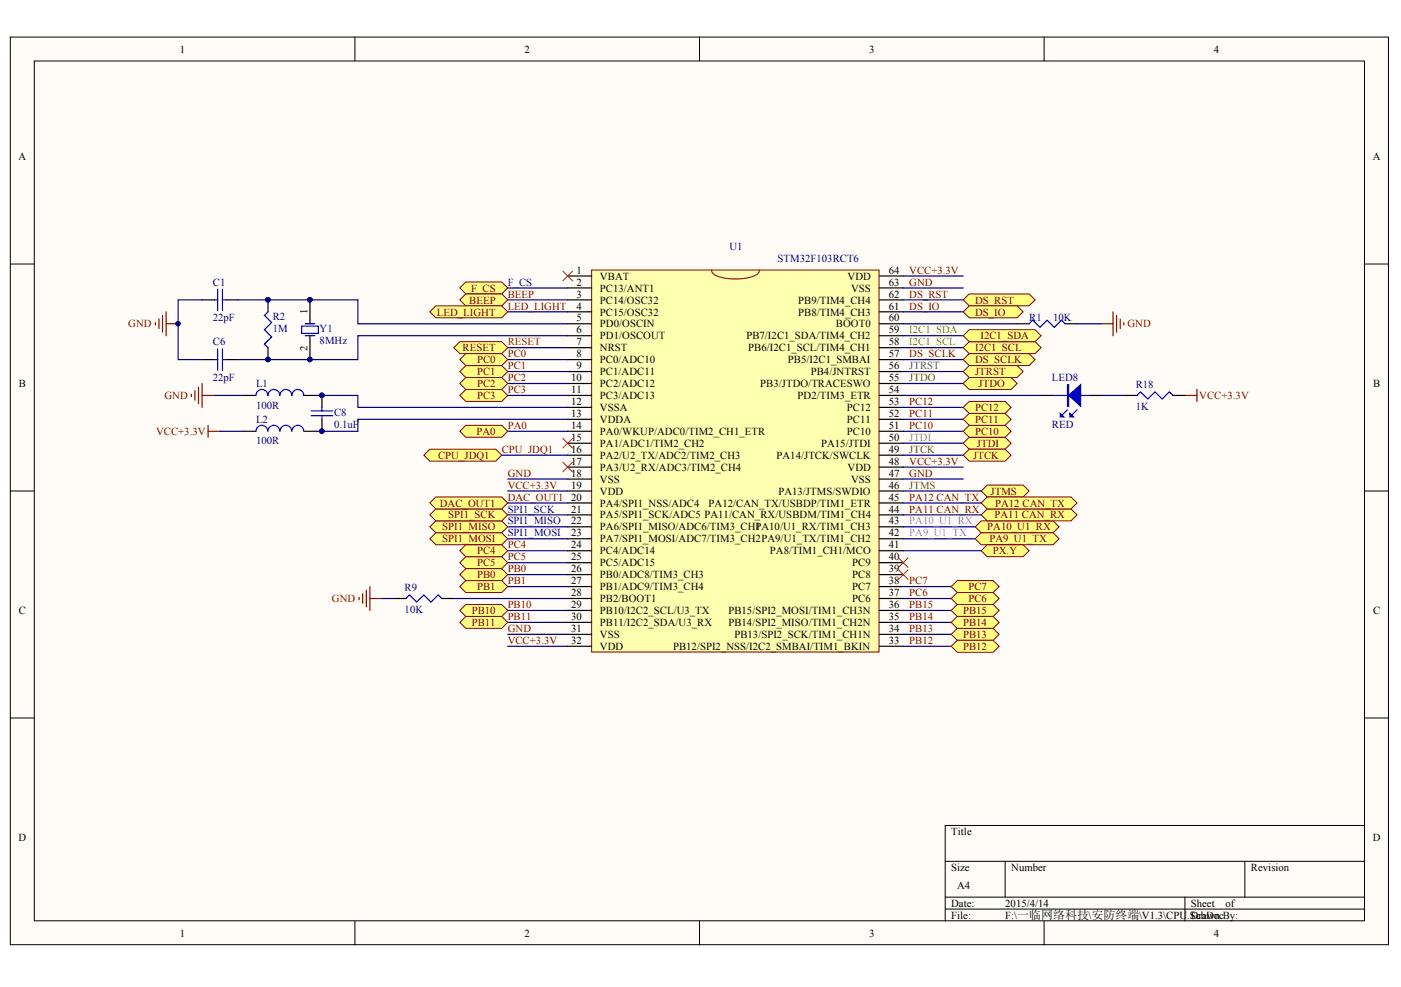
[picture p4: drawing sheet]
<svg xmlns="http://www.w3.org/2000/svg" width="287mm" height="202mm" viewBox="0 0 287 202" stroke-linecap="round" stroke-linejoin="round" font-family="sans-serif">
<defs><g id="words">
<g font-size="2.2">
<text x="36.8" y="10.8">1</text>
<text x="107.4" y="10.8">2</text>
<text x="177.9" y="10.8">3</text>
<text x="248.5" y="10.8">4</text>
<text x="3.8" y="32.8">A</text>
<text x="281" y="32.8">A</text>
<text x="118" y="56">1</text>
<text x="118" y="58.5">2</text>
<text x="122.8" y="57.3">VBAT</text>
<text x="122.8" y="59.7">PC13/ANT1</text>
<text x="173.5" y="57.3">VDD</text>
<text x="174.2" y="59.7">VSS</text>
<text x="182" y="58.5">63</text>
<text x="182" y="56">64</text>
<text x="63" y="64.4" transform="rotate(-90 63 64.4)">1</text>
<text x="118" y="60.9">3</text>
<text x="118" y="63.4">4</text>
<text x="118" y="65.8">5</text>
<text x="122.8" y="62.2">PC14/OSC32</text>
<text x="122.8" y="64.6">PC15/OSC32</text>
<text x="163.4" y="64.6">PB8/TIM4_CH3</text>
<text x="163.4" y="62.2">PB9/TIM4_CH4</text>
<text x="182" y="65.8">60</text>
<text x="182" y="63.4">61</text>
<text x="182" y="60.9">62</text>
<text x="63" y="71.8" transform="rotate(-90 63 71.8)">2</text>
<text x="118" y="68.3">6</text>
<text x="118" y="70.7">7</text>
<text x="122.8" y="67.1">PD0/OSCIN</text>
<text x="122.8" y="69.5">PD1/OSCOUT</text>
<text x="122.8" y="72">NRST</text>
<text x="152.8" y="69.5">PB7/I2C1_SDA/TIM4_CH2</text>
<text x="153.2" y="72">PB6/I2C1_SCL/TIM4_CH1</text>
<text x="171.1" y="67.1">BOOT0</text>
<text x="182" y="70.7">58</text>
<text x="182" y="68.3">59</text>
<text x="118" y="73.2">8</text>
<text x="118" y="75.6">9</text>
<text x="122.8" y="74.4">PC0/ADC10</text>
<text x="122.8" y="76.8">PC1/ADC11</text>
<text x="161.3" y="74.4">PB5/I2C1_SMBAI</text>
<text x="166" y="76.8">PB4/JNTRST</text>
<text x="182" y="75.6">56</text>
<text x="182" y="73.2">57</text>
<text x="3.8" y="79.3">B</text>
<text x="116.9" y="78">10</text>
<text x="116.9" y="80.5">11</text>
<text x="116.9" y="82.9">12</text>
<text x="122.8" y="79.3">PC2/ADC12</text>
<text x="122.8" y="81.7">PC3/ADC13</text>
<text x="155.6" y="79.3">PB3/JTDO/TRACESWO</text>
<text x="163.3" y="81.7">PD2/TIM3_ETR</text>
<text x="182" y="82.9">53</text>
<text x="182" y="80.5">54</text>
<text x="182" y="78">55</text>
<text x="281.1" y="79.3">B</text>
<text x="116.9" y="85.4">13</text>
<text x="116.9" y="87.8">14</text>
<text x="122.8" y="84.2">VSSA</text>
<text x="122.8" y="86.6">VDDA</text>
<text x="122.8" y="89.1">PA0/WKUP/ADC0/TIM2_CH1_ETR</text>
<text x="173.4" y="89.1">PC10</text>
<text x="173.4" y="86.6">PC11</text>
<text x="173.4" y="84.2">PC12</text>
<text x="182" y="87.8">51</text>
<text x="182" y="85.4">52</text>
<text x="116.9" y="90.3">15</text>
<text x="116.9" y="92.7">16</text>
<text x="116.9" y="95.2">17</text>
<text x="122.8" y="91.5">PA1/ADC1/TIM2_CH2</text>
<text x="122.8" y="94">PA2/U2_TX/ADC2/TIM2_CH3</text>
<text x="159" y="94">PA14/JTCK/SWCLK</text>
<text x="168.1" y="91.5">PA15/JTDI</text>
<text x="182" y="95.2">48</text>
<text x="182" y="92.7">49</text>
<text x="182" y="90.3">50</text>
<text x="116.9" y="97.6">18</text>
<text x="116.9" y="100.1">19</text>
<text x="122.8" y="96.4">PA3/U2_RX/ADC3/TIM2_CH4</text>
<text x="122.8" y="98.9">VSS</text>
<text x="122.8" y="101.3">VDD</text>
<text x="159.3" y="101.3">PA13/JTMS/SWDIO</text>
<text x="173.5" y="96.4">VDD</text>
<text x="174.2" y="98.9">VSS</text>
<text x="182" y="100.1">46</text>
<text x="182" y="97.6">47</text>
<text x="116.9" y="102.5">20</text>
<text x="116.9" y="105">21</text>
<text x="116.9" y="107.4">22</text>
<text x="122.8" y="103.8">PA4/SPI1_NSS/ADC4</text>
<text x="122.8" y="106.2">PA5/SPI1_SCK/ADC5 PA11/CAN_RX/USBDM/TIM1_CH4</text>
<text x="145.1" y="103.8">PA12/CAN_TX/USBDP/TIM1_ETR</text>
<text x="182" y="107.4">43</text>
<text x="182" y="105">44</text>
<text x="182" y="102.5">45</text>
<text x="116.9" y="109.9">23</text>
<text x="116.9" y="112.3">24</text>
<text x="122.8" y="108.6">PA6/SPI1_MISO/ADC6/TIM3_CH1</text>
<text x="122.8" y="111.1">PA7/SPI1_MOSI/ADC7/TIM3_CH2PA9/U1_TX/TIM1_CH2</text>
<text x="122.8" y="113.5">PC4/ADC14</text>
<text x="154.6" y="108.6">PA10/U1_RX/TIM1_CH3</text>
<text x="157.6" y="113.5">PA8/TIM1_CH1/MCO</text>
<text x="182" y="112.3">41</text>
<text x="182" y="109.9">42</text>
<text x="116.9" y="114.8">25</text>
<text x="116.9" y="117.2">26</text>
<text x="116.9" y="119.7">27</text>
<text x="122.8" y="116">PC5/ADC15</text>
<text x="122.8" y="118.4">PB0/ADC8/TIM3_CH3</text>
<text x="174.5" y="118.4">PC8</text>
<text x="174.5" y="116">PC9</text>
<text x="182" y="119.7">38</text>
<text x="182" y="117.2">39</text>
<text x="182" y="114.8">40</text>
<text x="3.8" y="125.8">C</text>
<text x="116.9" y="122.1">28</text>
<text x="116.9" y="124.6">29</text>
<text x="122.8" y="120.9">PB1/ADC9/TIM3_CH4</text>
<text x="122.8" y="123.3">PB2/BOOT1</text>
<text x="122.8" y="125.8">PB10/I2C2_SCL/U3_TX</text>
<text x="149.1" y="125.8">PB15/SPI2_MOSI/TIM1_CH3N</text>
<text x="174.5" y="123.3">PC6</text>
<text x="174.5" y="120.9">PC7</text>
<text x="182" y="124.6">36</text>
<text x="182" y="122.1">37</text>
<text x="281.1" y="125.8">C</text>
<text x="116.9" y="127">30</text>
<text x="116.9" y="129.5">31</text>
<text x="116.9" y="131.9">32</text>
<text x="122.8" y="128.2">PB11/I2C2_SDA/U3_RX</text>
<text x="122.8" y="130.7">VSS</text>
<text x="149.1" y="128.2">PB14/SPI2_MISO/TIM1_CH2N</text>
<text x="150.3" y="130.7">PB13/SPI2_SCK/TIM1_CH1N</text>
<text x="182" y="131.9">33</text>
<text x="182" y="129.5">34</text>
<text x="182" y="127">35</text>
<text x="122.8" y="133.1">VDD</text>
<text x="137.8" y="133.1">PB12/SPI2_NSS/I2C2_SMBAI/TIM1_BKIN</text>
<text x="3.8" y="172.2">D</text>
<text x="194.7" y="171">Title</text>
<text x="281" y="172.2">D</text>
<text x="194.7" y="178.4">Size</text>
<text x="207" y="178.4">Number</text>
<text x="256.1" y="178.4">Revision</text>
<text x="194.7" y="185.7">Date:</text>
<text x="195.9" y="182">A4</text>
<text x="205.8" y="185.7">2015/4/14</text>
<text x="243.8" y="185.7">Sheet</text>
<text x="250.9" y="185.7">of</text>
<text x="36.8" y="191.8">1</text>
<text x="107.4" y="191.8">2</text>
<text x="177.9" y="191.8">3</text>
<text x="194.7" y="188.2">File:</text>
<text x="205.8" y="188.2">F:\一临网络科技\安防终端\V1.3\CPU.SchDoc</text>
<text x="243.8" y="188.2">Drawn By:</text>
<text x="248.5" y="191.8">4</text>
</g>
<g font-size="2.2" fill="#000080">
<text x="149.3" y="51.1">U1</text>
<text x="159.2" y="53.6">STM32F103RCT6</text>
<text x="43.6" y="58.5">C1</text>
<text x="43.6" y="65.8">22pF</text>
<text x="55.8" y="65.6">R2</text>
<text x="210.7" y="65.8">R1</text>
<text x="215.6" y="65.8">10K</text>
<text x="43.6" y="70.7">C6</text>
<text x="55.8" y="68">1M</text>
<text x="65.4" y="68">Y1</text>
<text x="65.4" y="70.5">8MHz</text>
<text x="43.6" y="78">22pF</text>
<text x="52.4" y="79.3">L1</text>
<text x="52.4" y="83.7">100R</text>
<text x="215.3" y="78">LED8</text>
<text x="232.5" y="79.5">R18</text>
<text x="232.5" y="83.9">1K</text>
<text x="52.4" y="86.6">L2</text>
<text x="68.4" y="85.1">C8</text>
<text x="68.4" y="87.6">0.1uF</text>
<text x="215.3" y="87.6">RED</text>
<text x="52.4" y="91">100R</text>
<text x="82.8" y="121.1">R9</text>
<text x="82.8" y="125.5">10K</text>
</g>
<g font-size="2.2" fill="#800000">
<text x="96.4" y="59.7">F_CS</text>
<text x="186.1" y="56">VCC+3.3V</text>
<text x="186.1" y="58.5">GND</text>
<text x="89.4" y="64.6">LED_LIGHT</text>
<text x="96.1" y="62.2">BEEP</text>
<text x="103.9" y="60.9">BEEP</text>
<text x="103.9" y="63.4">LED_LIGHT</text>
<text x="186.1" y="60.9">DS_RST</text>
<text x="186.1" y="63.4">DS_IO</text>
<text x="199.6" y="62.2">DS_RST</text>
<text x="199.6" y="64.6">DS_IO</text>
<text x="26.2" y="67.1">GND</text>
<text x="94.7" y="72">RESET</text>
<text x="199.6" y="72">I2C1_SCL</text>
<text x="200.7" y="69.5">I2C1_SDA</text>
<text x="230.8" y="67.1">GND</text>
<text x="97.7" y="76.8">PC1</text>
<text x="97.7" y="74.4">PC0</text>
<text x="103.9" y="73.2">PC0</text>
<text x="103.9" y="75.6">PC1</text>
<text x="186.1" y="73.2">DS_SCLK</text>
<text x="199.6" y="74.4">DS_SCLK</text>
<text x="199.6" y="76.8">JTRST</text>
<text x="33.6" y="81.7">GND</text>
<text x="97.7" y="81.7">PC3</text>
<text x="97.7" y="79.3">PC2</text>
<text x="103.9" y="78">PC2</text>
<text x="103.9" y="80.5">PC3</text>
<text x="186.1" y="82.9">PC12</text>
<text x="200.3" y="79.3">JTDO</text>
<text x="245.5" y="81.7">VCC+3.3V</text>
<text x="32" y="89.1">VCC+3.3V</text>
<text x="97.5" y="89.1">PA0</text>
<text x="103.9" y="87.8">PA0</text>
<text x="186.1" y="87.8">PC10</text>
<text x="186.1" y="85.4">PC11</text>
<text x="199.6" y="89.1">PC10</text>
<text x="199.6" y="86.6">PC11</text>
<text x="199.6" y="84.2">PC12</text>
<text x="89.7" y="94">CPU_JDQ1</text>
<text x="102.7" y="92.7">CPU_JDQ1</text>
<text x="186.1" y="95.2">VCC+3.3V</text>
<text x="199.2" y="94">JTCK</text>
<text x="200" y="91.5">JTDI</text>
<text x="103.9" y="100.1">VCC+3.3V</text>
<text x="103.9" y="97.6">GND</text>
<text x="186.1" y="97.6">GND</text>
<text x="202.8" y="101.3">JTMS</text>
<text x="90" y="103.8">DAC_OUT1</text>
<text x="91.8" y="106.2">SPI1_SCK</text>
<text x="103.9" y="102.5">DAC_OUT1</text>
<text x="186.1" y="102.5">PA12 CAN_TX</text>
<text x="186.1" y="105">PA11 CAN_RX</text>
<text x="203.6" y="106.2">PA11 CAN_RX</text>
<text x="203.7" y="103.8">PA12 CAN_TX</text>
<text x="90.5" y="108.6">SPI1_MISO</text>
<text x="90.5" y="111.1">SPI1_MOSI</text>
<text x="97.7" y="113.5">PC4</text>
<text x="103.9" y="112.3">PC4</text>
<text x="202.1" y="108.6">PA10_U1_RX</text>
<text x="202.5" y="111.1">PA9_U1_TX</text>
<text x="203.3" y="113.5">PX.Y</text>
<text x="97.7" y="116">PC5</text>
<text x="97.7" y="118.4">PB0</text>
<text x="103.9" y="114.8">PC5</text>
<text x="103.9" y="117.2">PB0</text>
<text x="103.9" y="119.7">PB1</text>
<text x="186.1" y="119.7">PC7</text>
<text x="68" y="123.3">GND</text>
<text x="96.6" y="125.8">PB10</text>
<text x="97.7" y="120.9">PB1</text>
<text x="103.9" y="124.6">PB10</text>
<text x="186.1" y="124.6">PB15</text>
<text x="186.1" y="122.1">PC6</text>
<text x="197.2" y="125.8">PB15</text>
<text x="198.3" y="120.9">PC7</text>
<text x="198.3" y="123.3">PC6</text>
<text x="96.6" y="128.2">PB11</text>
<text x="103.9" y="131.9">VCC+3.3V</text>
<text x="103.9" y="129.5">GND</text>
<text x="103.9" y="127">PB11</text>
<text x="186.1" y="131.9">PB12</text>
<text x="186.1" y="129.5">PB13</text>
<text x="186.1" y="127">PB14</text>
<text x="197.2" y="128.2">PB14</text>
<text x="197.2" y="130.7">PB13</text>
<text x="197.2" y="133.1">PB12</text>
</g>
<g font-size="2.2" fill="#0000bf">
<text x="103.9" y="58.5">F_CS</text>
<text x="103.9" y="107.4">SPI1_MISO</text>
<text x="103.9" y="109.9">SPI1_MOSI</text>
</g>
<text font-size="2.2" fill="#f00" x="103.9" y="70.7">RESET</text>
<g font-size="2.2" fill="#0f0">
<text x="186.1" y="68.3">I2C1_SDA</text>
<text x="186.1" y="70.7">I2C1_SCL</text>
</g>
<text font-size="2.2" fill="#178479" x="186.1" y="75.6">JTRST</text>
<g font-size="2.2" fill="#567700">
<text x="186.1" y="78">JTDO</text>
<text x="186.1" y="92.7">JTCK</text>
<text x="186.1" y="100.1">JTMS</text>
</g>
<text font-size="2.2" fill="#74a185" x="186.1" y="90.3">JTDI</text>
<text font-size="2.2" fill="#00f" x="103.9" y="105">SPI1_SCK</text>
<g font-size="2.2" fill="#f0f">
<text x="186.1" y="107.4">PA10_U1_RX</text>
<text x="186.1" y="109.9">PA9_U1_TX</text>
</g>
</g></defs>
<g fill="#fffcf8" stroke="#000" stroke-width=".2">
<path d="M2.1 7.6h282.1v185.9h-282.1z"/>
<path d="M7 12.5h272.3v176.1h-272.3z"/>
</g>
<g fill="none" stroke="#000" stroke-width=".2">
<path d="M72.7 7.6v4.9M143.2 7.6v4.9M213.7 7.6v4.9M2.1 54.1h4.9M279.4 54.1h4.9M2.1 100.6h4.9M279.4 100.6h4.9M2.1 147h4.9M279.4 147h4.9M193.5 176.4h85.9M205.8 176.4v7.3M254.8 176.4v7.3"/>
<path d="M279.4 169.1h-85.9v19.5M72.7 188.6v4.9M143.2 188.6v4.9M193.5 183.7h85.9M193.5 186.2h85.9M213.7 188.6v4.9M242.6 183.7v4.9"/>
</g>
<path d="M121.1 55.3h58.9v78.2h-58.9z" fill="#ffffb0" stroke="#800000" stroke-width=".2"/>
<g fill="none" stroke="#000" stroke-width=".25">
<path d="M116.2 56.5h4.9M116.2 59h4.9M180 56.5h4.9M180 59h4.9M41.4 61.4h2.4M41.4 73.6h2.4M46.3 61.4h2.4M46.3 73.6h2.4M54.9 61.4v2.5M54.9 71.2v2.4M63.5 61.4v4.9M63.5 68.8v4.8"/>
<path d="M116.2 61.4h4.9M116.2 63.9h4.9M116.2 66.3h4.9M116.2 68.8h4.9M116.2 71.2h4.9M116.2 73.6h4.9M116.2 76.1h4.9M116.2 78.5h4.9M180 61.4h4.9M180 63.9h4.9M180 66.3h4.9M180 68.8h4.9"/>
<path d="M180 71.2h4.9M180 73.6h4.9M180 76.1h4.9M180 78.5h4.9M208.2 66.3h2.5M218 66.3h2.5M50 81h2.4M50 88.3h2.4M62.2 81h2.5M62.2 88.3h2.5M65.9 81v2.4M65.9 85.9v2.4"/>
<path d="M116.2 81h4.9M116.2 83.4h4.9M116.2 85.9h4.9M116.2 88.3h4.9M116.2 90.8h4.9M116.2 93.2h4.9M116.2 95.7h4.9M116.2 98.1h4.9M180 81h4.9M180 83.4h4.9M180 85.9h4.9M180 88.3h4.9"/>
<path d="M180 90.8h4.9M180 93.2h4.9M180 95.7h4.9M180 98.1h4.9M213.1 81h2.5M222.9 81h2.5M230.3 81h2.5M240.1 81h2.5M116.2 100.6h4.9M116.2 103h4.9M116.2 105.5h4.9M116.2 107.9h4.9"/>
<path d="M116.2 110.3h4.9M116.2 112.8h4.9M116.2 115.2h4.9M116.2 117.7h4.9M180 100.6h4.9M180 103h4.9M180 105.5h4.9M180 107.9h4.9M180 110.3h4.9M180 112.8h4.9M180 115.2h4.9M180 117.7h4.9"/>
<path d="M80.6 122.6h2.5M90.4 122.6h2.5M116.2 120.1h4.9M116.2 122.6h4.9M116.2 125h4.9M116.2 127.5h4.9M116.2 129.9h4.9M116.2 132.4h4.9M180 120.1h4.9M180 122.6h4.9M180 125h4.9M180 127.5h4.9"/>
<path d="M180 129.9h4.9M180 132.4h4.9"/>
</g>
<path d="M145.7 55.3a2.29 2.29 0 0 0 2.2 1.6 10.5 10.5 0 0 0 7.2-.8l.3-.4 .1-.4" fill="none" stroke="#f00" stroke-width=".25"/>
<g fill="none" stroke="#00f" stroke-width=".25">
<path d="M44.6 59.2v4.4M45.5 59.2v4.4M43.8 61.4h.8M43.8 73.6h.8M44.6 71.4v4.5M45.5 61.4h.8M45.5 71.4v4.5M45.5 73.6h.8M54.9 63.9l-.8 .7 1.5 1.5-1.5 1.4 1.5 1.5-1.5 1.5 .8 .7M61.7 66.8h3.5v1.5h-3.5zM62.5 68.8h1.9M62.5 66.3h1.9"/>
<path d="M210.7 66.3l.7-.7 1.5 1.4 1.5-1.4 1.4 1.4 1.5-1.4 .7 .7M54.8 81a1.2 1.2 0 0 0-1.2-1.2 1.2 1.2 0 0 0-1.2 1.2M54.8 88.3a1.2 1.2 0 0 0-1.2-1.2 1.2 1.2 0 0 0-1.2 1.2M57.3 81a1.2 1.2 0 0 0-1.2-1.2 1.2 1.2 0 0 0-1.2 1.2M57.3 88.3a1.2 1.2 0 0 0-1.2-1.2 1.2 1.2 0 0 0-1.2 1.2M59.7 81a1.2 1.2 0 0 0-1.2-1.2 1.2 1.2 0 0 0-1.2 1.2M59.7 88.3a1.2 1.2 0 0 0-1.2-1.2 1.2 1.2 0 0 0-1.2 1.2M62.2 81a1.2 1.2 0 0 0-1.2-1.2 1.2 1.2 0 0 0-1.2 1.2M62.2 88.3a1.2 1.2 0 0 0-1.2-1.2 1.2 1.2 0 0 0-1.2 1.2M63.7 84.2h4.4M63.7 85.1h4.4M65.9 83.4v.8"/>
<path d="M65.9 85.1v.8M215.6 81h7.3M218.5 83.9l-1 1M220.5 83.9l-1 1M232.8 81l.7-.7 1.5 1.4 1.4-1.4 1.5 1.4 1.5-1.4 .7 .7M83.1 122.6l.7-.8 1.5 1.5 1.5-1.5 1.4 1.5 1.5-1.5 .7 .8"/>
</g>
<g fill="none" stroke="#800000" stroke-width=".25">
<path d="M31.8 66.1v.5M32.5 65.3v2M33.3 64.6v3.4M34 63.9v4.9M34 66.3h2.5M40.6 79.3v3.4M41.4 78.5v4.9M225.4 66.3h2.5M227.9 63.9v4.9M228.6 64.6v3.4M229.3 65.3v2M230.1 66.1v.5"/>
<path d="M245 79.8v2.4M39.2 80.7v.5M39.9 80v2M41.4 81h2.4M42.6 87.1v2.5M42.6 88.3h2.5M242.6 81h2.4M73.5 122.3v.5M74.3 121.6v2M75 120.9v3.4M75.7 120.1v4.9M75.7 122.6h2.5"/>
</g>
<g fill="#000080" stroke="#000080" stroke-width=".2">
<circle cx="36.4" cy="66.3" r=".47"/>
<circle cx="63.4" cy="61.4" r=".47"/>
<circle cx="63.4" cy="73.6" r=".47"/>
<circle cx="54.8" cy="73.6" r=".47"/>
<circle cx="54.8" cy="61.4" r=".47"/>
<circle cx="65.9" cy="88.3" r=".47"/>
<circle cx="65.9" cy="81" r=".47"/>
</g>
<path d="M115.2 55.5l2 2M117.2 55.5l-2 2M115.2 89.8l2 2M115.2 94.7l2 1.9M117.2 89.8l-2 2M117.2 94.7l-2 1.9M183.9 116.7l2 2M183.9 114.3l2 1.9M185.9 116.7l-2 2M185.9 114.3l-2 1.9" fill="none" stroke="#f00" stroke-width=".2"/>
<g fill="none" stroke="#000080" stroke-width=".25">
<path d="M103.9 59h12.3M184.9 59h12.3M184.9 56.5h12.3M41.4 61.4h-4.9v12.2h4.9M48.7 61.4h24.6v4.9h42.9M103.9 71.2h12.3M103.9 78.5h12.3M103.9 76.1h12.3M103.9 73.6h12.3M103.9 61.4h12.3M103.9 63.9h12.3M116.2 68.8h-42.9v4.8h-24.6"/>
<path d="M184.9 71.2h12.3M184.9 68.8h12.3M184.9 78.5h12.3M184.9 76.1h12.3M184.9 73.6h12.3M184.9 61.4h12.3M184.9 63.9h12.3M184.9 66.3h23.3M220.5 66.3h4.9M43.8 81h6.2M45.1 88.3h4.9M64.7 81h8.6v2.4h42.9"/>
<path d="M103.9 88.3h12.3M103.9 98.1h12.3M103.9 81h12.3M116.2 85.9h-42.9v2.4h-8.6M184.9 88.3h12.3M184.9 98.1h12.3M184.9 95.7h12.3M184.9 85.9h12.3M184.9 83.4h12.3M184.9 93.2h12.3M184.9 90.8h12.3M184.9 81h28.2"/>
<path d="M225.4 81h4.9M103.9 100.6h12.3M103.9 117.7h12.3M103.9 112.8h12.3M103.9 115.2h12.3M103.9 107.9h12.3M103.9 110.3h12.3M103.9 103h12.3M103.9 105.5h12.3M184.9 100.6h16M184.9 107.9h14.7M184.9 110.3h14.7"/>
<path d="M184.9 103h16M184.9 105.5h16M78.2 122.6h2.4M92.9 122.6h23.3M103.9 132.4h12.3M103.9 129.9h12.3M103.9 127.5h12.3M103.9 125h12.3M103.9 120.1h12.3M184.9 132.4h9.8M184.9 129.9h9.8M184.9 127.5h9.8"/>
<path d="M184.9 125h9.8M184.9 122.6h9.8M184.9 120.1h9.8"/>
</g>
<g fill="#00f" stroke="#00f" stroke-width=".25">
<path d="M219 84.7l.8 .7h-.8z"/>
<path d="M217.1 84.7l.7 .7h-.7z"/>
<path d="M218.8 81l2.4-2.2v4.4z"/>
<path d="M218.5 78.8h.3v4.4h-.3z" fill-rule="evenodd"/>
</g>
<g fill="#ffff80" stroke="#800000" stroke-width=".2">
<path d="M197.2 73.6l1.2-1.2h12.3l1.2 1.2-1.2 1.3h-12.3z" fill-rule="evenodd"/>
<path d="M197.2 61.4l1.2-1.2h12.3l1.2 1.2-1.2 1.2h-12.3z" fill-rule="evenodd"/>
<path d="M197.2 63.9l1.2-1.3h9.8l1.3 1.3-1.3 1.2h-9.8z" fill-rule="evenodd"/>
<path d="M94.1 59l1.3-1.3h7.3l1.2 1.3-1.2 1.2h-7.3z" fill-rule="evenodd"/>
<path d="M88 107.9l1.2-1.2h13.5l1.2 1.2-1.2 1.2h-13.5z" fill-rule="evenodd"/>
<path d="M88 105.5l1.2-1.3h13.5l1.2 1.3-1.2 1.2h-13.5z" fill-rule="evenodd"/>
<path d="M88 110.3l1.2-1.2h13.5l1.2 1.2-1.2 1.3h-13.5z" fill-rule="evenodd"/>
<path d="M197.2 71.2l1.2-1.2h13.5l1.2 1.2-1.2 1.2h-13.5z" fill-rule="evenodd"/>
<path d="M197.2 68.8l1.2-1.3h13.5l1.2 1.3-1.2 1.2h-13.5z" fill-rule="evenodd"/>
<path d="M88 103l1.2-1.2h13.5l1.2 1.2-1.2 1.2h-13.5z" fill-rule="evenodd"/>
<path d="M197.2 76.1l1.2-1.2h9.8l1.3 1.2-1.3 1.2h-9.8z" fill-rule="evenodd"/>
<path d="M197.2 90.8l1.2-1.2h7.4l1.2 1.2-1.2 1.2h-7.4z" fill-rule="evenodd"/>
<path d="M200.9 100.6l1.2-1.3h7.4l1.2 1.3-1.2 1.2h-7.4z" fill-rule="evenodd"/>
<path d="M197.2 93.2l1.2-1.2h7.4l1.2 1.2-1.2 1.2h-7.4z" fill-rule="evenodd"/>
<path d="M92.9 71.2l1.2-1.2h8.6l1.2 1.2-1.2 1.2h-8.6z" fill-rule="evenodd"/>
<path d="M197.2 78.5l1.2-1.2h8.6l1.2 1.2-1.2 1.3h-8.6z" fill-rule="evenodd"/>
<path d="M94.1 61.4l1.3-1.2h7.3l1.2 1.2-1.2 1.2h-7.3z" fill-rule="evenodd"/>
<path d="M199.6 107.9l1.3-1.2h14.7l1.2 1.2-1.2 1.2h-14.7z" fill-rule="evenodd"/>
<path d="M199.6 110.3l1.3-1.2h14.7l1.2 1.2-1.2 1.3h-14.7z" fill-rule="evenodd"/>
<path d="M197.2 88.3l1.2-1.2h7.4l1.2 1.2-1.2 1.3h-7.4z" fill-rule="evenodd"/>
<path d="M197.2 85.9l1.2-1.2h7.4l1.2 1.2-1.2 1.2h-7.4z" fill-rule="evenodd"/>
<path d="M197.2 83.4l1.2-1.2h7.4l1.2 1.2-1.2 1.3h-7.4z" fill-rule="evenodd"/>
<path d="M194.7 120.1l1.3-1.2h7.3l1.2 1.2-1.2 1.3h-7.3z" fill-rule="evenodd"/>
<path d="M194.7 122.6l1.3-1.2h7.3l1.2 1.2-1.2 1.2h-7.3z" fill-rule="evenodd"/>
<path d="M94.1 115.2l1.3-1.2h7.3l1.2 1.2-1.2 1.3h-7.3z" fill-rule="evenodd"/>
<path d="M94.1 112.8l1.3-1.2h7.3l1.2 1.2-1.2 1.2h-7.3z" fill-rule="evenodd"/>
<path d="M94.1 81l1.3-1.2h7.3l1.2 1.2-1.2 1.2h-7.3z" fill-rule="evenodd"/>
<path d="M94.1 78.5l1.3-1.2h7.3l1.2 1.2-1.2 1.3h-7.3z" fill-rule="evenodd"/>
<path d="M94.1 76.1l1.3-1.2h7.3l1.2 1.2-1.2 1.2h-7.3z" fill-rule="evenodd"/>
<path d="M94.1 73.6l1.3-1.2h7.3l1.2 1.2-1.2 1.3h-7.3z" fill-rule="evenodd"/>
<path d="M88 63.9l1.2-1.3h13.5l1.2 1.3-1.2 1.2h-13.5z" fill-rule="evenodd"/>
<path d="M94.1 117.7l1.3-1.2h7.3l1.2 1.2-1.2 1.2h-7.3z" fill-rule="evenodd"/>
<path d="M94.1 120.1l1.3-1.2h7.3l1.2 1.2-1.2 1.3h-7.3z" fill-rule="evenodd"/>
<path d="M94.1 127.5l1.3-1.3h7.3l1.2 1.3-1.2 1.2h-7.3z" fill-rule="evenodd"/>
<path d="M94.1 125l1.3-1.2h7.3l1.2 1.2-1.2 1.2h-7.3z" fill-rule="evenodd"/>
<path d="M94.1 88.3l1.3-1.2h7.3l1.2 1.2-1.2 1.3h-7.3z" fill-rule="evenodd"/>
<path d="M194.7 125l1.3-1.2h7.3l1.2 1.2-1.2 1.2h-7.3z" fill-rule="evenodd"/>
<path d="M194.7 127.5l1.3-1.3h7.3l1.2 1.3-1.2 1.2h-7.3z" fill-rule="evenodd"/>
<path d="M194.7 129.9l1.3-1.2h7.3l1.2 1.2-1.2 1.2h-7.3z" fill-rule="evenodd"/>
<path d="M194.7 132.4l1.3-1.3h7.3l1.2 1.3-1.2 1.2h-7.3z" fill-rule="evenodd"/>
<path d="M200.9 105.5l1.2-1.3h17.2l1.2 1.3-1.2 1.2h-17.2z" fill-rule="evenodd"/>
<path d="M200.9 103l1.2-1.2h17.2l1.2 1.2-1.2 1.2h-17.2z" fill-rule="evenodd"/>
<path d="M200.9 112.8l1.2-1.2h7.4l1.2 1.2-1.2 1.2h-7.4z" fill-rule="evenodd"/>
</g>
<path d="M184.9 112.8h16" fill="none" stroke="#000080" stroke-width=".25"/>
<path d="M86.8 93.2l1.2-1.2h13.5l1.2 1.2-1.2 1.2h-13.5z" fill-rule="evenodd" fill="#ffff80" stroke="#800000" stroke-width=".2"/>
<path d="M102.7 93.2h13.5" fill="none" stroke="#000080" stroke-width=".25"/>
<use href="#words"/>
</svg>
